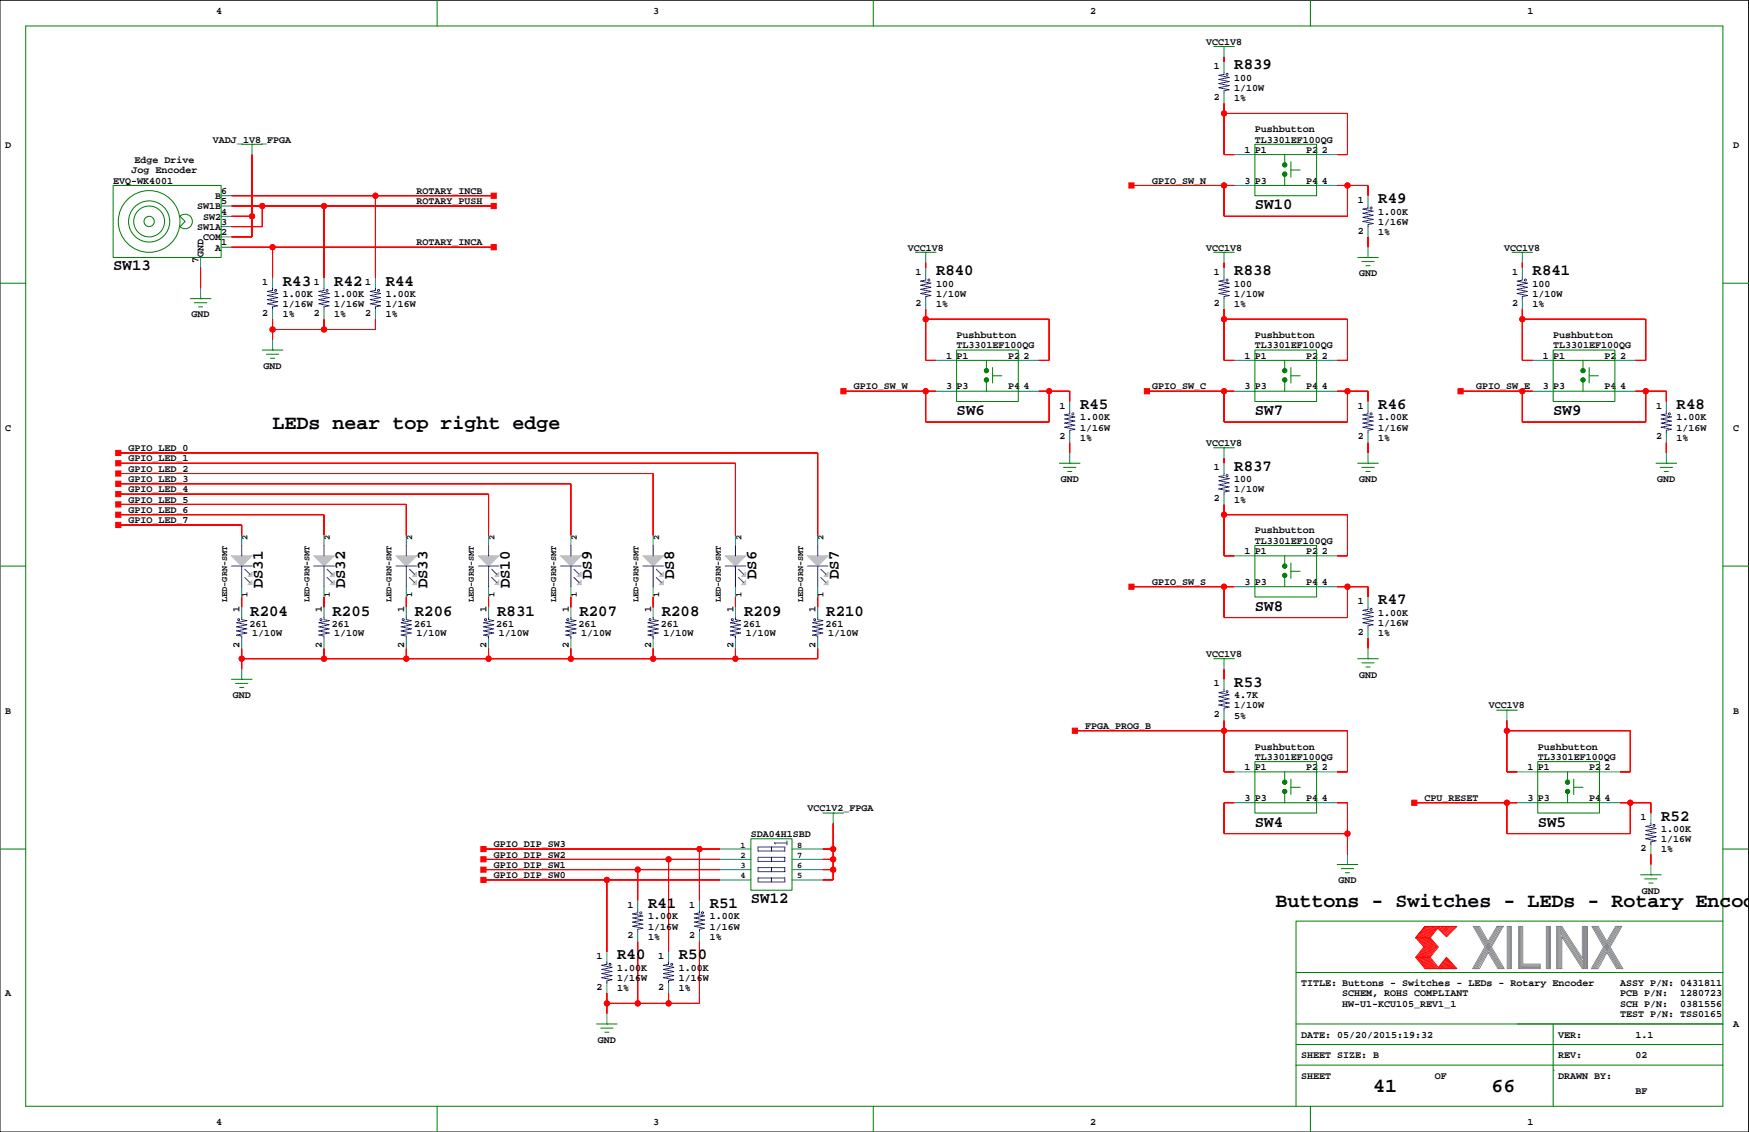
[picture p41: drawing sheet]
<svg xmlns="http://www.w3.org/2000/svg" width="432mm" height="279mm" viewBox="0 0 432 279" stroke-linecap="round" stroke-linejoin="round" font-family="sans-serif">
<defs><g id="words">
<g font-size="4.9">
<text x="67.3" y="105.8">LEDs near top right edge</text>
<text x="314.9" y="223.9">Buttons - Switches - LEDs - Rotary Encod</text>
<text x="339" y="269.6">41</text>
<text x="368.2" y="269.6">66</text>
</g>
<g font-size="3.9">
<text x="304.7" y="17.1">R839</text>
<text x="309.8" y="51.7">SW10</text>
<text x="340.3" y="50.2">R49</text>
<text x="27.9" y="66.7">SW13</text>
<text x="69.8" y="70.5">R43</text>
<text x="82.5" y="70.5">R42</text>
<text x="95.2" y="70.5">R44</text>
<text x="231.1" y="67.9">R840</text>
<text x="304.7" y="67.9">R838</text>
<text x="378.4" y="67.9">R841</text>
<text x="266.6" y="100.9">R45</text>
<text x="340.3" y="100.9">R46</text>
<text x="413.9" y="100.9">R48</text>
<text x="236.2" y="102.5">SW6</text>
<text x="309.8" y="102.5">SW7</text>
<text x="383.5" y="102.5">SW9</text>
<text x="304.7" y="116.2">R837</text>
<text x="146.2" y="142.9" transform="rotate(-90 146.2 142.9)">DS9</text>
<text x="166.5" y="142.9" transform="rotate(-90 166.5 142.9)">DS8</text>
<text x="186.8" y="142.9" transform="rotate(-90 186.8 142.9)">DS6</text>
<text x="207.1" y="142.9" transform="rotate(-90 207.1 142.9)">DS7</text>
<text x="64.9" y="145.2" transform="rotate(-90 64.9 145.2)">DS31</text>
<text x="85.2" y="145.2" transform="rotate(-90 85.2 145.2)">DS32</text>
<text x="105.5" y="145.2" transform="rotate(-90 105.5 145.2)">DS33</text>
<text x="125.8" y="145.2" transform="rotate(-90 125.8 145.2)">DS10</text>
<text x="340.3" y="149.2">R47</text>
<text x="61.8" y="152">R204</text>
<text x="82.1" y="152">R205</text>
<text x="102.4" y="152">R206</text>
<text x="122.7" y="152">R831</text>
<text x="143.1" y="152">R207</text>
<text x="163.4" y="152">R208</text>
<text x="183.7" y="152">R209</text>
<text x="204" y="152">R210</text>
<text x="309.8" y="150.7">SW8</text>
<text x="304.7" y="169.5">R53</text>
<text x="410.1" y="202.5">R52</text>
<text x="309.8" y="204.1">SW4</text>
<text x="379.6" y="204.1">SW5</text>
<text x="160" y="224.1">R41</text>
<text x="175.2" y="224.1">R51</text>
<text x="185.4" y="222.8">SW12</text>
<text x="152.4" y="236.8">R40</text>
<text x="167.6" y="236.8">R50</text>
</g>
<g font-size="2.5">
<text x="53.3" y="3.4">4</text>
<text x="161.3" y="3.4">3</text>
<text x="269.2" y="3.4">2</text>
<text x="377.1" y="3.4">1</text>
<text x="297.7" y="11.1">VCC1V8</text>
<text x="299.7" y="17">1</text>
<text x="304.7" y="19.9">100</text>
<text x="304.7" y="22.5">1/10W</text>
<text x="299.7" y="24.6">2</text>
<text x="304.7" y="25">1%</text>
<text x="52.6" y="35.2">VADJ_1V8_FPGA</text>
<text x="309.8" y="32.6">Pushbutton</text>
<text x="309.8" y="35.2">TL3301EF100QG</text>
<text x="1.3" y="36.4">D</text>
<text x="33.2" y="40.3">Edge Drive</text>
<text x="307.3" y="37.7">1</text>
<text x="309.8" y="37.7">P1</text>
<text x="322.5" y="37.7">P2</text>
<text x="326.3" y="37.7">2</text>
<text x="427.9" y="36.4">D</text>
<text x="27.9" y="45.3">EVQ-WK4001</text>
<text x="32.5" y="42.8">Jog Encoder</text>
<text x="54.6" y="47.9">6</text>
<text x="102.8" y="47.9">ROTARY_INCB</text>
<text x="284.4" y="45.3">GPIO_SW_N</text>
<text x="307.3" y="45.3">3</text>
<text x="309.8" y="45.3">P3</text>
<text x="322.5" y="45.3">P4</text>
<text x="326.3" y="45.3">4</text>
<text x="48.7" y="51.7">SW1B</text>
<text x="53.1" y="49.1">B</text>
<text x="54.6" y="50.4">5</text>
<text x="54.6" y="53">4</text>
<text x="102.8" y="50.4">ROTARY_PUSH</text>
<text x="335.2" y="50">1</text>
<text x="340.3" y="53">1.00K</text>
<text x="48.7" y="56.8">SW1A</text>
<text x="50.2" y="54.2">SW2</text>
<text x="50.2" y="59.3">COM</text>
<text x="54.6" y="55.5">3</text>
<text x="54.6" y="58">2</text>
<text x="335.2" y="57.7">2</text>
<text x="340.3" y="58">1%</text>
<text x="340.3" y="55.5">1/16W</text>
<text x="49" y="65" transform="rotate(-90 49 65)">7</text>
<text x="50.3" y="63.5" transform="rotate(-90 50.3 63.5)">GND</text>
<text x="53.1" y="61.8">A</text>
<text x="54.6" y="60.6">1</text>
<text x="102.8" y="60.6">ROTARY_INCA</text>
<text x="224.1" y="61.8">VCC1V8</text>
<text x="297.7" y="61.8">VCC1V8</text>
<text x="371.4" y="61.8">VCC1V8</text>
<text x="64.8" y="70.4">1</text>
<text x="77.5" y="70.4">1</text>
<text x="90.1" y="70.4">1</text>
<text x="226" y="67.8">1</text>
<text x="231.1" y="70.7">100</text>
<text x="299.7" y="67.8">1</text>
<text x="304.7" y="70.7">100</text>
<text x="335.5" y="68.2">GND</text>
<text x="373.3" y="67.8">1</text>
<text x="378.4" y="70.7">100</text>
<text x="64.8" y="78">2</text>
<text x="69.8" y="75.8">1/16W</text>
<text x="69.8" y="73.3">1.00K</text>
<text x="77.5" y="78">2</text>
<text x="82.5" y="75.8">1/16W</text>
<text x="82.5" y="73.3">1.00K</text>
<text x="90.1" y="78">2</text>
<text x="95.2" y="75.8">1/16W</text>
<text x="95.2" y="73.3">1.00K</text>
<text x="226" y="75.4">2</text>
<text x="231.1" y="73.3">1/10W</text>
<text x="231.1" y="75.8">1%</text>
<text x="299.7" y="75.4">2</text>
<text x="304.7" y="73.3">1/10W</text>
<text x="304.7" y="75.8">1%</text>
<text x="373.3" y="75.4">2</text>
<text x="378.4" y="73.3">1/10W</text>
<text x="378.4" y="75.8">1%</text>
<text x="47.3" y="78.3">GND</text>
<text x="69.8" y="78.3">1%</text>
<text x="82.5" y="78.3">1%</text>
<text x="95.2" y="78.3">1%</text>
<text x="236.2" y="83.4">Pushbutton</text>
<text x="309.8" y="83.4">Pushbutton</text>
<text x="383.5" y="83.4">Pushbutton</text>
<text x="233.6" y="88.5">1 P1</text>
<text x="236.2" y="86">TL3301EF100QG</text>
<text x="248.9" y="88.5">P2</text>
<text x="252.7" y="88.5">2</text>
<text x="307.3" y="88.5">1</text>
<text x="309.8" y="88.5">P1</text>
<text x="309.8" y="86">TL3301EF100QG</text>
<text x="322.5" y="88.5">P2</text>
<text x="326.3" y="88.5">2</text>
<text x="380.9" y="88.5">1</text>
<text x="383.5" y="88.5">P1</text>
<text x="383.5" y="86">TL3301EF100QG</text>
<text x="396.1" y="88.5">P2</text>
<text x="400" y="88.5">2</text>
<text x="65.1" y="91">GND</text>
<text x="210.8" y="96.1">GPIO_SW_W</text>
<text x="233.6" y="96.1">3 P3</text>
<text x="248.9" y="96.1">P4</text>
<text x="252.7" y="96.1">4</text>
<text x="261.6" y="100.8">1</text>
<text x="284.4" y="96.1">GPIO_SW_C</text>
<text x="307.3" y="96.1">3</text>
<text x="309.8" y="96.1">P3</text>
<text x="322.5" y="96.1">P4</text>
<text x="326.3" y="96.1">4</text>
<text x="335.2" y="100.8">1</text>
<text x="364.4" y="96.1">GPIO_SW_E</text>
<text x="380.9" y="96.1">3</text>
<text x="383.5" y="96.1">P3</text>
<text x="396.1" y="96.1">P4</text>
<text x="400" y="96.1">4</text>
<text x="408.8" y="100.8">1</text>
<text x="1.3" y="106.3">C</text>
<text x="266.6" y="103.7">1.00K</text>
<text x="266.6" y="106.3">1/16W</text>
<text x="340.3" y="103.7">1.00K</text>
<text x="340.3" y="106.3">1/16W</text>
<text x="413.9" y="103.7">1.00K</text>
<text x="413.9" y="106.3">1/16W</text>
<text x="427.9" y="106.3">C</text>
<text x="31.7" y="113.9">GPIO_LED_1</text>
<text x="31.7" y="111.4">GPIO_LED_0</text>
<text x="261.6" y="108.4">2</text>
<text x="266.6" y="108.8">1%</text>
<text x="297.7" y="110.1">VCC1V8</text>
<text x="335.2" y="108.4">2</text>
<text x="340.3" y="108.8">1%</text>
<text x="408.8" y="108.4">2</text>
<text x="413.9" y="108.8">1%</text>
<text x="31.7" y="119">GPIO_LED_3</text>
<text x="31.7" y="116.4">GPIO_LED_2</text>
<text x="261.9" y="119">GND</text>
<text x="299.7" y="116.1">1</text>
<text x="304.7" y="119">100</text>
<text x="335.5" y="119">GND</text>
<text x="409.2" y="119">GND</text>
<text x="31.7" y="124.1">GPIO_LED_5</text>
<text x="31.7" y="121.5">GPIO_LED_4</text>
<text x="299.7" y="123.7">2</text>
<text x="304.7" y="121.5">1/10W</text>
<text x="304.7" y="124.1">1%</text>
<text x="31.7" y="129.1">GPIO_LED_7</text>
<text x="31.7" y="126.6">GPIO_LED_6</text>
<text x="309.8" y="131.7">Pushbutton</text>
<text x="307.3" y="136.8">1</text>
<text x="309.8" y="136.8">P1</text>
<text x="309.8" y="134.2">TL3301EF100QG</text>
<text x="322.5" y="136.8">P2</text>
<text x="326.3" y="136.8">2</text>
<text x="284.4" y="144.4">GPIO_SW_S</text>
<text x="307.3" y="144.4">3</text>
<text x="309.8" y="144.4">P3</text>
<text x="322.5" y="144.4">P4</text>
<text x="326.3" y="144.4">4</text>
<text x="335.2" y="149.1">1</text>
<text x="59.2" y="151.2" transform="rotate(-90 59.2 151.2)">1</text>
<text x="61.6" y="154.8">261</text>
<text x="79.5" y="151.2" transform="rotate(-90 79.5 151.2)">1</text>
<text x="81.9" y="154.8">261</text>
<text x="99.8" y="151.2" transform="rotate(-90 99.8 151.2)">1</text>
<text x="102.2" y="154.8">261</text>
<text x="120.1" y="151.2" transform="rotate(-90 120.1 151.2)">1</text>
<text x="122.5" y="154.8">261</text>
<text x="140.4" y="151.2" transform="rotate(-90 140.4 151.2)">1</text>
<text x="142.8" y="154.8">261</text>
<text x="160.7" y="151.2" transform="rotate(-90 160.7 151.2)">1</text>
<text x="163.2" y="154.8">261</text>
<text x="181.1" y="151.2" transform="rotate(-90 181.1 151.2)">1</text>
<text x="183.5" y="154.8">261</text>
<text x="201.4" y="151.2" transform="rotate(-90 201.4 151.2)">1</text>
<text x="203.8" y="154.8">261</text>
<text x="340.3" y="152">1.00K</text>
<text x="340.3" y="154.5">1/16W</text>
<text x="59.2" y="160" transform="rotate(-90 59.2 160)">2</text>
<text x="62.2" y="156.9">1/10W</text>
<text x="79.5" y="160" transform="rotate(-90 79.5 160)">2</text>
<text x="82.5" y="156.9">1/10W</text>
<text x="99.8" y="160" transform="rotate(-90 99.8 160)">2</text>
<text x="102.8" y="156.9">1/10W</text>
<text x="120.1" y="160" transform="rotate(-90 120.1 160)">2</text>
<text x="123.2" y="156.9">1/10W</text>
<text x="140.4" y="160" transform="rotate(-90 140.4 160)">2</text>
<text x="143.5" y="156.9">1/10W</text>
<text x="160.7" y="160" transform="rotate(-90 160.7 160)">2</text>
<text x="163.8" y="156.9">1/10W</text>
<text x="181.1" y="160" transform="rotate(-90 181.1 160)">2</text>
<text x="184.1" y="156.9">1/10W</text>
<text x="201.4" y="160" transform="rotate(-90 201.4 160)">2</text>
<text x="204.4" y="156.9">1/10W</text>
<text x="335.2" y="156.7">2</text>
<text x="340.3" y="157.1">1%</text>
<text x="297.7" y="162.1">VCC1V8</text>
<text x="335.5" y="167.2">GND</text>
<text x="57.5" y="172.3">GND</text>
<text x="299.7" y="169.4">1</text>
<text x="304.7" y="172.3">4.7K</text>
<text x="1.3" y="176.1">B</text>
<text x="267.9" y="179.9">FPGA_PROG_B</text>
<text x="299.7" y="177">2</text>
<text x="304.7" y="177.4">5%</text>
<text x="304.7" y="174.8">1/10W</text>
<text x="367.6" y="174.8">VCC1V8</text>
<text x="427.9" y="176.1">B</text>
<text x="309.8" y="185">Pushbutton</text>
<text x="379.6" y="185">Pushbutton</text>
<text x="307.3" y="190.1">1</text>
<text x="309.8" y="190.1">P1</text>
<text x="309.8" y="187.5">TL3301EF100QG</text>
<text x="322.5" y="190.1">P2</text>
<text x="326.3" y="190.1">2</text>
<text x="377.1" y="190.1">1 P1</text>
<text x="379.6" y="187.5">TL3301EF100QG</text>
<text x="392.3" y="190.1">P2</text>
<text x="396.1" y="190.1">2</text>
<text x="307.3" y="197.7">3</text>
<text x="309.8" y="197.7">P3</text>
<text x="322.5" y="197.7">P4</text>
<text x="326.3" y="197.7">4</text>
<text x="351.7" y="197.7">CPU_RESET</text>
<text x="377.1" y="197.7">3 P3</text>
<text x="392.3" y="197.7">P4</text>
<text x="396.1" y="197.7">4</text>
<text x="199.3" y="200.2">VCC1V2_FPGA</text>
<text x="405" y="202.4">1</text>
<text x="121.9" y="209.1">GPIO_DIP_SW3</text>
<text x="185.4" y="206.6">SDA04H1SBD</text>
<text x="410.1" y="207.9">1/16W</text>
<text x="410.1" y="205.3">1.00K</text>
<text x="121.9" y="211.7">GPIO_DIP_SW2</text>
<text x="121.9" y="214.2">GPIO_DIP_SW1</text>
<text x="405" y="210">2</text>
<text x="410.1" y="210.4">1%</text>
<text x="121.9" y="216.7">GPIO_DIP_SW0</text>
<text x="330.4" y="218">GND</text>
<text x="405.4" y="220.6">GND</text>
<text x="154.9" y="224">1</text>
<text x="160" y="226.9">1.00K</text>
<text x="170.1" y="224">1</text>
<text x="175.2" y="226.9">1.00K</text>
<text x="154.9" y="231.6">2</text>
<text x="160" y="229.4">1/16W</text>
<text x="160" y="232">1%</text>
<text x="170.1" y="231.6">2</text>
<text x="175.2" y="229.4">1/16W</text>
<text x="175.2" y="232">1%</text>
<text x="147.3" y="236.7">1</text>
<text x="152.4" y="239.6">1.00K</text>
<text x="162.5" y="236.7">1</text>
<text x="167.6" y="239.6">1.00K</text>
<text x="1.3" y="245.9">A</text>
<text x="147.3" y="244.3">2</text>
<text x="152.4" y="242.1">1/16W</text>
<text x="152.4" y="244.7">1%</text>
<text x="162.5" y="244.3">2</text>
<text x="167.6" y="242.1">1/16W</text>
<text x="167.6" y="244.7">1%</text>
<text x="321.2" y="243.4">TITLE: Buttons - Switches - LEDs - Rotary Encoder</text>
<text x="331.4" y="245.9">SCHEM, ROHS COMPLIANT</text>
<text x="400" y="245.9">PCB P/N:</text>
<text x="400" y="243.4">ASSY P/N: 0431811</text>
<text x="414.8" y="245.9">1280723</text>
<text x="331.4" y="248.5">HW-U1-KCU105_REV1_1</text>
<text x="400" y="251">TEST P/N: TSS0165</text>
<text x="400" y="248.5">SCH P/N:</text>
<text x="414.8" y="248.5">0381556</text>
<text x="147.6" y="257.4">GND</text>
<text x="321.2" y="256.1">DATE: 05/20/2015:19:32</text>
<text x="384.7" y="256.1">VER:</text>
<text x="403.8" y="256.1">1.1</text>
<text x="427.9" y="253.6">A</text>
<text x="321.2" y="261.2">SHEET SIZE: B</text>
<text x="384.7" y="261.2">REV:</text>
<text x="403.8" y="261.2">02</text>
<text x="321.2" y="266.3">SHEET</text>
<text x="354.2" y="266.3">OF</text>
<text x="384.7" y="266.3">DRAWN BY:</text>
<text x="403.8" y="270.1">BF</text>
<text x="53.3" y="277.7">4</text>
<text x="161.3" y="277.7">3</text>
<text x="269.2" y="277.7">2</text>
<text x="377.1" y="277.7">1</text>
</g>
<g font-size="2.1">
<text x="61.1" y="133.4" transform="rotate(-90 61.1 133.4)">2</text>
<text x="81.5" y="133.4" transform="rotate(-90 81.5 133.4)">2</text>
<text x="101.8" y="133.4" transform="rotate(-90 101.8 133.4)">2</text>
<text x="122.1" y="133.4" transform="rotate(-90 122.1 133.4)">2</text>
<text x="142.4" y="133.4" transform="rotate(-90 142.4 133.4)">2</text>
<text x="162.7" y="133.4" transform="rotate(-90 162.7 133.4)">2</text>
<text x="183" y="133.4" transform="rotate(-90 183 133.4)">2</text>
<text x="203.3" y="133.4" transform="rotate(-90 203.3 133.4)">2</text>
<text x="56.1" y="148.6" transform="rotate(-90 56.1 148.6)">LED-GRN-SMT</text>
<text x="61.1" y="147.4" transform="rotate(-90 61.1 147.4)">1</text>
<text x="76.4" y="148.6" transform="rotate(-90 76.4 148.6)">LED-GRN-SMT</text>
<text x="81.5" y="147.4" transform="rotate(-90 81.5 147.4)">1</text>
<text x="96.7" y="148.6" transform="rotate(-90 96.7 148.6)">LED-GRN-SMT</text>
<text x="101.8" y="147.4" transform="rotate(-90 101.8 147.4)">1</text>
<text x="117" y="148.6" transform="rotate(-90 117 148.6)">LED-GRN-SMT</text>
<text x="122.1" y="147.4" transform="rotate(-90 122.1 147.4)">1</text>
<text x="137.3" y="148.6" transform="rotate(-90 137.3 148.6)">LED-GRN-SMT</text>
<text x="142.4" y="147.4" transform="rotate(-90 142.4 147.4)">1</text>
<text x="157.6" y="148.6" transform="rotate(-90 157.6 148.6)">LED-GRN-SMT</text>
<text x="162.7" y="147.4" transform="rotate(-90 162.7 147.4)">1</text>
<text x="178" y="148.6" transform="rotate(-90 178 148.6)">LED-GRN-SMT</text>
<text x="183" y="147.4" transform="rotate(-90 183 147.4)">1</text>
<text x="198.3" y="148.6" transform="rotate(-90 198.3 148.6)">LED-GRN-SMT</text>
<text x="203.3" y="147.4" transform="rotate(-90 203.3 147.4)">1</text>
<text x="182.8" y="209.2">1</text>
<text x="196.8" y="209.2">8</text>
<text x="182.8" y="214.3">3</text>
<text x="182.8" y="211.7">2</text>
<text x="196.8" y="211.7">7</text>
<text x="196.8" y="214.3">6</text>
<text x="182.8" y="216.8">4</text>
<text x="196.8" y="216.8">5</text>
</g>
</g></defs>
<path d="M0 .1h431.7v279.3h-431.7z" fill="none" stroke="#000" stroke-width=".25"/>
<g fill="none" stroke="#008000" stroke-width=".25">
<path d="M6.3 6.4h419.1v266.7h-419.1zM107.9 .1v6.3M215.6 .1v6.3M299.7 11.5h5M302.2 11.5h.1M323.5 .1v6.3M59.7 35.6h5.1M62.2 35.6h.1M309.8 35.6h15.2v12.7h-15.2zM309.8 38.2h15.2M317.2 38.2v2M318.7 39.9v3.8"/>
<path d="M27.9 45.8h26.7v17.7h-26.7zM44.4 53.4a1.8 1.8 0 0 1 2.6 0 1.8 1.8 0 0 1 0 2.5 1.8 1.8 0 0 1-2.6 0l1.3-1.2zM309.8 45.8h15.2M317.2 43.5v2.3M318.7 42h2.3M0 69.9h6.3M47 73.7h5.1M48 74.7h3M49 75.7h1M49.5 73.7h.1M226 62.3h5.1M228.5 62.3h.1"/>
<path d="M299.7 62.3h5M302.2 62.3h.1M335.2 63.5h5.1M336.2 64.6h3.1M337.2 65.6h1.1M337.7 63.5h.1M373.3 62.3h5.1M375.8 62.3h.1M425.4 69.9h6.3M64.8 86.4h5M65.8 87.4h3M66.8 88.4h1"/>
<path d="M67.3 86.4h.1M236.2 86.4h15.2v12.7h-15.2zM236.2 88.9h15.2M236.2 96.6h15.2M243.5 88.9v2.1M243.5 94.3v2.3M245.1 90.7v3.8M245.1 92.8h2.2M309.8 86.4h15.2v12.7h-15.2zM309.8 88.9h15.2M309.8 96.6h15.2M317.2 88.9v2.1"/>
<path d="M317.2 94.3v2.3M318.7 90.7v3.8M318.7 92.8h2.3M383.5 86.4h15.2v12.7h-15.2zM383.5 88.9h15.2M383.5 96.6h15.2M390.8 88.9v2.1M390.8 94.3v2.3M392.3 92.8h2.3M392.3 90.7v3.8M261.6 114.3h5M262.6 115.4h3"/>
<path d="M263.6 116.4h1M264.1 114.3h.1M299.7 110.5h5M302.2 110.5h.1M335.2 114.3h5.1M336.2 115.4h3.1M337.2 116.4h1.1M337.7 114.3h.1M408.8 114.3h5.1M409.9 115.4h3M410.9 116.4h1M411.4 114.3h.1"/>
<path d="M0 139.7h6.3M309.8 134.7h15.2v12.6h-15.2zM309.8 137.2h15.2M317.2 137.2v2M318.7 139v3.8M425.4 139.7h6.3M309.8 144.8h15.2M317.2 142.5v2.3M318.7 141h2.3M57.1 167.7h5.1M58.2 168.7h3M59.2 169.7h1"/>
<path d="M59.7 167.7h.1M299.7 162.6h5M302.2 162.6h.1M335.2 162.6h5.1M336.2 163.6h3.1M337.2 164.6h1.1M337.7 162.6h.1M369.5 175.3h5.1M372 175.3h.1M309.8 188h15.2v12.7h-15.2zM309.8 190.5h15.2M309.8 198.1h15.2"/>
<path d="M317.2 190.5v2.1M317.2 195.9v2.2M318.7 192.3v3.8M318.7 194.3h2.3M379.6 188h15.3v12.7h-15.3zM379.6 190.5h15.3M379.6 198.1h15.3M387 190.5v2.1M387 195.9v2.2M388.5 194.3h2.3M388.5 192.3v3.8M0 209.6h6.3"/>
<path d="M185.4 207h10.1v12.7h-10.1zM203.2 200.7h5M205.7 200.7h.1M330.1 213.4h5.1M331.1 214.4h3.1M332.2 215.4h1M332.7 213.4h.1M405 215.9h5.1M406.1 216.9h3M407.1 217.9h1M407.6 215.9h.1M425.4 209.6h6.3"/>
<path d="M425.4 227.3h-105.4v35.6M147.3 252.7h5.1M148.3 253.8h3M149.3 254.8h1M149.8 252.7h.1M320 257.8h105.4M320 252.7h105.4M320 240h105.4M383.5 252.7v20.4M107.9 273.1v6.3M215.6 273.1v6.3M320 262.9v10.2"/>
<path d="M320 262.9h105.4M323.5 273.1v6.3M383.5 264.2h.1"/>
<circle cx="36.8" cy="54.7" r="7.6"/>
<circle cx="36.8" cy="54.7" r="5.1"/>
<circle cx="36.8" cy="54.7" r="1.27"/>
<circle cx="36.8" cy="54.7" r="3.8"/>
<circle cx="317.2" cy="40.7" r=".51"/>
<circle cx="317.2" cy="43" r=".51"/>
<circle cx="243.5" cy="93.8" r=".51"/>
<circle cx="243.5" cy="91.5" r=".51"/>
<circle cx="317.2" cy="93.8" r=".51"/>
<circle cx="317.2" cy="91.5" r=".51"/>
<circle cx="390.8" cy="93.8" r=".51"/>
<circle cx="390.8" cy="91.5" r=".51"/>
<circle cx="317.2" cy="139.7" r=".51"/>
<circle cx="317.2" cy="142" r=".51"/>
<circle cx="317.2" cy="193.1" r=".51"/>
<circle cx="317.2" cy="195.3" r=".51"/>
<circle cx="387" cy="193.1" r=".51"/>
<circle cx="387" cy="195.3" r=".51"/>
</g>
<g fill="none" stroke="#f00" stroke-width=".25">
<path d="M302.2 14v1.3M62.2 38.2v20.3h-5.1M302.2 25.5v12.7h2.5M302.2 28h30.5v10.2h-2.6M57.1 53.4h5.1M57.1 48.3h64.8M57.1 50.9h64.8M64.8 50.9v5h-7.7M80 50.9v17.7M92.7 48.3v20.3M279.3 45.8h25.4M302.2 45.8v7.6h30.5v-7.6"/>
<path d="M330.1 45.8h7.6v2.5M337.7 58.5v2.5M49.5 66.1v5.1M57.1 61h64.8M67.3 61v7.6M67.3 78.8v5.1M80 78.8v2.5M92.7 78.8v2.5h-25.4M228.5 76.2v12.7h2.6M228.5 78.8h30.5v10.1h-2.5M228.5 64.8v1.3M302.2 64.8v1.3"/>
<path d="M302.2 76.2v12.7h2.5M302.2 78.8h30.5v10.1h-2.6M375.8 76.2v12.7h2.6M375.8 78.8h30.5v10.1h-2.5M375.8 64.8v1.3M208.2 96.6h22.9M228.5 96.6v7.6h30.5v-7.6M256.5 96.6h7.6v2.5M283.1 96.6h21.6M302.2 96.6v7.6h30.5v-7.6M330.1 96.6h7.6v2.5M360.6 96.6h17.8"/>
<path d="M375.8 96.6v7.6h30.5v-7.6M403.8 96.6h7.6v2.5M29.2 111.8h172.7v20.3M29.2 114.3h152.4v17.8M29.2 116.9h132.1v15.2M29.2 119.4h111.7v12.7M264.1 109.3v2.5M302.2 113.1v1.2M337.7 109.3v2.5M411.4 109.3v2.5M29.2 127h50.8v5.1M29.2 129.6h30.5v2.5"/>
<path d="M29.2 124.5h71.1v7.6M29.2 122h91.4v10.1M302.2 124.5v12.7h2.5M302.2 127h30.5v10.2h-2.6M59.7 147.3v2.6M80 147.3v2.6M100.3 147.3v2.6M120.6 147.3v2.6M140.9 147.3v2.6M161.3 147.3v2.6M181.6 147.3v2.6M201.9 147.3v2.6"/>
<path d="M279.3 144.8h25.4M302.2 144.8v7.6h30.5v-7.6M330.1 144.8h7.6v2.5M337.7 157.5v2.5M59.7 160v5.1M80 160v2.6M100.3 160v2.6M120.6 160v2.6M140.9 160v2.6M161.3 160v2.6M181.6 160v2.6M201.9 160v2.6h-142.2"/>
<path d="M302.2 165.1v2.6M302.2 177.8v12.7h2.5M372 177.8v12.7h2.6M265.4 180.4h67.3v10.1h-2.6M304.7 198.1h-2.5v7.7h30.5M330.1 198.1h2.6v12.7M349.2 198.1h25.4M372 198.1v7.7h30.5v-7.7M372 180.4h30.5v10.1h-2.5M400 198.1h7.6v2.6M119.4 209.6h58.4M119.4 212.1h58.4"/>
<path d="M119.4 217.2h58.4M119.4 214.6h58.4M149.8 217.2v17.8M157.4 214.6v7.7M165.1 212.1v22.9M172.7 209.6v12.7M203.2 209.6h2.5M203.2 212.1h2.5M203.2 214.6h2.5M205.7 203.2v14h-2.5M407.6 210.8v2.6M157.4 232.4v15.3"/>
<path d="M172.7 232.4v15.3h-22.9M349.5 236.3h3.6M349.9 231.5l1.9 2.2-2 2.6 2.2 2.8M350.1 236.3l2.2 2.8M350.2 231.5l1.9 2.3-2 2.5M350.4 236.3l2.2 2.8M350.5 231.5l1.9 2.3-2 2.5M350.6 236.3l2.3 2.7M350.8 231.5l1.9 2.3-2 2.5M351 236.3l2.2 2.8M351.1 231.5l1.9 2.3-2 2.5M351.3 236.3l2.2 2.8"/>
<path d="M351.4 231.5l1.9 2.3-2 2.5M351.6 236.3l2.2 2.8M351.7 231.5l1.9 2.2M351.8 228.7l-2.3 2.8 2.3-2.8h7.9l-2.6 2.5-2.1-2.1-1.9 2.4 2 2.2-2 2.6 2 2.5 2-2.5 2.6 2.8h-7.9l-2.3-2.8M351.9 236.3l2.2 2.8M352 231.5l1.9 2.2M352.1 228.7l-2.2 2.7M352.2 236.3l2.2 2.8M352.3 231.5l1.9 2.3-2 2.5M352.4 228.7l-2.2 2.7M352.5 236.3l2.2 2.8M352.6 231.5l1.9 2.2"/>
<path d="M352.7 228.7l-2.2 2.7M352.8 236.3l2.2 2.8M352.8 231.5l2 2.2M353 228.7l-2.2 2.7M353.1 231.5h-3.6l2.1 2.2-2.1 2.6M353.2 228.7l-2.1 2.7M353.6 233.8l-2 2.5M353.6 228.7l-2.2 2.7M353.8 228.7l-2.1 2.7M353.9 233.8l-1.9 2.4M354.1 228.7l-2.1 2.7M354.4 228.7l-2.1 2.7"/>
<path d="M354.5 233.8l-2 2.5M354.7 228.7l-2.1 2.7M354.8 233.8l-2 2.5M355 228.7l-2.1 2.7M355.2 238.8l.2 .3M355.3 238.6l.4 .5M355.4 228.7l-.4 .4M355.4 238.4l.6 .7M355.6 238.3l.7 .8M355.7 238.1l.9 1M355.7 228.7l-.5 .5M355.9 237.9l1 1.2"/>
<path d="M356 237.8l1.2 1.3M356.1 228.7l-.8 .7M356.1 237.6l1.4 1.4M356.3 237.4l1.5 1.7M356.4 237.2l1.6 1.9M356.5 228.7l-1 .9M356.5 237.1l1.8 2M356.7 236.9l1.9 2.2M356.8 236.7l2.1 2.4M356.8 228.7l-1.1 1.1M356.9 236.6l2.3 2.5M357.1 236.5l2.3 2.6"/>
<path d="M357.2 228.7l-1.3 1.2M357.5 228.7l-1.4 1.4M357.8 228.7l-1.6 1.6M358.2 228.7l-1.8 1.7M358.5 228.7l-1.9 1.9M359 228.7l-2.2 2.1M359.3 228.7l-2.3 2.3M149.8 245.1v5.1M165.1 245.1v2.6"/>
<circle cx="302.2" cy="28" r=".63"/>
<circle cx="62.2" cy="53.4" r=".63"/>
<circle cx="64.8" cy="50.9" r=".63"/>
<circle cx="80" cy="50.9" r=".63"/>
<circle cx="92.7" cy="48.3" r=".63"/>
<circle cx="302.2" cy="45.8" r=".63"/>
<circle cx="332.7" cy="45.8" r=".63"/>
<circle cx="67.3" cy="61" r=".63"/>
<circle cx="228.5" cy="78.8" r=".63"/>
<circle cx="302.2" cy="78.8" r=".63"/>
<circle cx="375.8" cy="78.8" r=".63"/>
<circle cx="67.3" cy="81.3" r=".63"/>
<circle cx="80" cy="81.3" r=".63"/>
<circle cx="228.5" cy="96.6" r=".63"/>
<circle cx="259" cy="96.6" r=".63"/>
<circle cx="302.2" cy="96.6" r=".63"/>
<circle cx="332.7" cy="96.6" r=".63"/>
<circle cx="375.8" cy="96.6" r=".63"/>
<circle cx="406.3" cy="96.6" r=".63"/>
<circle cx="302.2" cy="127" r=".63"/>
<circle cx="302.2" cy="144.8" r=".63"/>
<circle cx="332.7" cy="144.8" r=".63"/>
<circle cx="59.7" cy="162.6" r=".63"/>
<circle cx="80" cy="162.6" r=".63"/>
<circle cx="100.3" cy="162.6" r=".63"/>
<circle cx="120.6" cy="162.6" r=".63"/>
<circle cx="140.9" cy="162.6" r=".63"/>
<circle cx="161.3" cy="162.6" r=".63"/>
<circle cx="181.6" cy="162.6" r=".63"/>
<circle cx="302.2" cy="180.4" r=".63"/>
<circle cx="372" cy="180.4" r=".63"/>
<circle cx="372" cy="198.1" r=".63"/>
<circle cx="402.5" cy="198.1" r=".63"/>
<circle cx="149.8" cy="217.2" r=".63"/>
<circle cx="157.4" cy="214.6" r=".63"/>
<circle cx="165.1" cy="212.1" r=".63"/>
<circle cx="172.7" cy="209.6" r=".63"/>
<circle cx="205.7" cy="209.6" r=".63"/>
<circle cx="205.7" cy="214.6" r=".63"/>
<circle cx="205.7" cy="212.1" r=".63"/>
<circle cx="332.7" cy="205.8" r=".63"/>
<circle cx="149.8" cy="247.7" r=".63"/>
<circle cx="157.4" cy="247.7" r=".63"/>
<circle cx="165.1" cy="247.7" r=".63"/>
</g>
<g fill="none" stroke="#848684" stroke-width=".25">
<path d="M364 228.7l6.1 10.4M364.3 228.7l6.1 10.4M364.6 228.7l6.1 10.4M364.9 228.7l6.1 10.4M367.4 232.3l-2.1-3.6h-1.6l2.9 5-3 5.4h1.7l2.1-4 2.4 4h1.6l-3.2-5.4M369.6 228.7l-2.2 3.6M369.8 228.7l-5.9 10.4M370.2 228.7l-6 10.4M370.5 228.7l-6 10.4M370.8 228.7l-6 10.4M371.1 228.7h-1.5h1.5l-2.9 5M372.1 228.7h1v10.4h-1z"/>
<path d="M372.4 228.7v10.4M372.6 228.7v10.4M372.9 228.7v10.4M374.9 228.7h1v9.3h4.3v1.1h-5.3zM375.1 228.7v10.4M375.4 228.7v10.4M375.7 228.7v10.4M375.7 238.2h4.5M375.7 238.5h4.5M375.7 238.8h4.5M381.8 228.7h1v10.4h-1zM382 228.7v10.4"/>
<path d="M382.3 228.7v10.4M382.5 228.7v10.4M384.3 228.7h1.3l5.1 7.8v-7.8h1.2v10.4h-1.2l-5.1-7.9v7.9h-1.3zM384.5 228.7v10.4M384.8 228.7v10.4M385.1 228.7v10.4M385.3 228.7v10.4M385.3 230.3l5.6 8.7M385.3 229.8l5.6 8.7M385.3 229.2l5.6 8.7M385.3 228.8l5.6 8.7M390.9 228.7v10.4"/>
<path d="M391.2 228.7v10.4M391.5 228.7v10.4M391.7 228.6v10.4M393.3 228.7l6.1 10.4M393.6 228.7l6.1 10.4M393.9 228.7l6.1 10.4M394.2 228.7l6.1 10.4M396.7 232.3l-2.1-3.6h-1.6l2.9 5-3 5.4M397.5 233.7l3.2 5.4h-1.6l-2.4-4-2.2 4h-1.6M398.9 228.7l-2.2 3.6M399.1 228.7l-6 10.4M399.4 228.7l-5.9 10.4"/>
<path d="M399.7 228.7l-5.9 10.4M400.1 228.7l-6 10.4M400.4 228.7h-1.5h1.5l-2.9 5"/>
</g>
<g fill="none" stroke="#008080" stroke-width=".25">
<path d="M302.2 11.5v2.5M302.2 15.3v2.5M62.2 35.6v2.6M302.2 22.9v2.6M304.7 38.2h5.1M325 38.2h5.1M54.6 53.4h2.5M54.6 58.5h2.5M54.6 55.9h2.5M54.6 48.3h2.5M54.6 50.9h2.5M304.7 45.8h5.1"/>
<path d="M325 45.8h5.1M337.7 48.3v2.6M337.7 55.9v2.6M49.5 63.5v2.6M49.5 71.2v2.5M54.6 61h2.5M67.3 68.6v2.6M67.3 76.2v2.6M80 68.6v2.6M80 76.2v2.6M92.7 68.6v2.6M92.7 76.2v2.6"/>
<path d="M228.5 62.3v2.5M228.5 66.1v2.5M228.5 73.7v2.5M302.2 62.3v2.5M302.2 66.1v2.5M302.2 73.7v2.5M337.7 61v2.5M375.8 62.3v2.5M375.8 66.1v2.5M375.8 73.7v2.5M67.3 83.9v2.5M231.1 96.6h5.1"/>
<path d="M231.1 88.9h5.1M251.4 96.6h5.1M251.4 88.9h5.1M264.1 99.1v2.5M304.7 96.6h5.1M304.7 88.9h5.1M325 96.6h5.1M325 88.9h5.1M337.7 99.1v2.5M378.4 96.6h5.1M378.4 88.9h5.1M398.7 96.6h5.1"/>
<path d="M398.7 88.9h5.1M411.4 99.1v2.5M264.1 106.7v2.6M264.1 111.8v2.5M302.2 110.5v2.6M302.2 114.3v2.6M337.7 106.7v2.6M337.7 111.8v2.5M411.4 106.7v2.6M411.4 111.8v2.5M59.7 132.1v2.6M80 132.1v2.6"/>
<path d="M100.3 132.1v2.6M120.6 132.1v2.6M140.9 132.1v2.6M161.3 132.1v2.6M181.6 132.1v2.6M201.9 132.1v2.6M302.2 122v2.5M304.7 137.2h5.1M325 137.2h5.1M59.7 144.8v2.5M59.7 149.9v2.5M59.7 157.5v2.5"/>
<path d="M80 144.8v2.5M80 149.9v2.5M80 157.5v2.5M100.3 144.8v2.5M100.3 149.9v2.5M100.3 157.5v2.5M120.6 144.8v2.5M120.6 149.9v2.5M120.6 157.5v2.5M140.9 144.8v2.5M140.9 149.9v2.5M140.9 157.5v2.5"/>
<path d="M161.3 144.8v2.5M161.3 149.9v2.5M161.3 157.5v2.5M181.6 144.8v2.5M181.6 149.9v2.5M181.6 157.5v2.5M201.9 144.8v2.5M201.9 149.9v2.5M201.9 157.5v2.5M304.7 144.8h5.1M325 144.8h5.1M337.7 147.3v2.6"/>
<path d="M337.7 155v2.5M59.7 165.1v2.6M302.2 162.6v2.5M302.2 167.7v2.5M302.2 175.3v2.5M337.7 160v2.6M372 175.3v2.5M304.7 198.1h5.1M304.7 190.5h5.1M325 198.1h5.1M325 190.5h5.1M374.6 198.1h5"/>
<path d="M374.6 190.5h5M394.9 198.1h5.1M394.9 190.5h5.1M177.8 209.6h7.6M177.8 212.1h7.6M177.8 214.6h7.6M177.8 217.2h7.6M195.5 209.6h7.7M195.5 212.1h7.7M195.5 214.6h7.7M195.5 217.2h7.7M205.7 200.7v2.5"/>
<path d="M332.7 210.8v2.6M407.6 200.7v2.5M407.6 208.3v2.5M407.6 213.4v2.5M149.8 235v2.5M157.4 222.3v2.5M157.4 229.9v2.5M165.1 235v2.5M172.7 222.3v2.5M172.7 229.9v2.5M149.8 242.6v2.5M149.8 250.2v2.5"/>
<path d="M165.1 242.6v2.5"/>
</g>
<g fill="none" stroke="#00f" stroke-width=".25">
<path d="M302.2 17.8v.5l-1.3 .3 2.6 .5-2.6 .5 2.6 .5-2.6 .5 2.6 .5-2.6 .5 2.6 .6-1.3 .2v.5M337.7 50.9v.5l-1.2 .2 2.5 .5-2.5 .5 2.5 .5-2.5 .5 2.5 .6-2.5 .5 2.5 .5-1.3 .2v.5M67.3 71.2v.5l-1.3 .2 2.6 .5-2.6 .5 2.6 .6-2.6 .5 2.6 .5-2.6 .5 2.6 .5-1.3 .2v.5M80 71.2v.5l-1.3 .2 2.6 .5-2.6 .5 2.6 .6-2.6 .5 2.6 .5-2.6 .5 2.6 .5-1.3 .2v.5M92.7 71.2v.5l-1.3 .2 2.6 .5-2.6 .5 2.6 .6-2.6 .5 2.6 .5-2.6 .5 2.6 .5-1.3 .2v.5M228.5 68.6v.5l-1.2 .3 2.5 .5-2.5 .5 2.5 .5-2.5 .5 2.5 .5-2.5 .5 2.5 .5-1.3 .3v.5M302.2 68.6v.5l-1.3 .3 2.6 .5-2.6 .5 2.6 .5-2.6 .5 2.6 .5-2.6 .5 2.6 .5-1.3 .3v.5M375.8 68.6v.5l-1.2 .3 2.5 .5-2.5 .5 2.5 .5-2.5 .5 2.5 .5-2.5 .5 2.5 .5-1.3 .3v.5M264.1 101.6v.5l-1.3 .3 2.6 .5-2.6 .5 2.6 .5-2.6 .5 2.6 .5-2.6 .5 2.6 .6-1.3 .2v.5M302.2 116.9v.5l-1.3 .2 2.6 .5-2.6 .6 2.6 .5-2.6 .5 2.6 .5-2.6 .5 2.6 .5-1.3 .2v.6M337.7 101.6v.5l-1.2 .3 2.5 .5-2.5 .5 2.5 .5-2.5 .5 2.5 .5-2.5 .5 2.5 .6-1.3 .2v.5M411.4 101.6v.5l-1.3 .3 2.6 .5-2.6 .5 2.6 .5-2.6 .5 2.6 .5-2.6 .5 2.6 .6-1.3 .2v.5"/>
<path d="M57.1 139.7h5.1M59.7 134.7v2.5M59.7 139.7v5.1M77.5 139.7h5M80 134.7v2.5M80 139.7v5.1M97.8 139.7h5M100.3 134.7v2.5M100.3 139.7v5.1M118.1 139.7h5.1M120.6 134.7v2.5M120.6 139.7v5.1"/>
<path d="M138.4 139.7h5.1M140.9 134.7v2.5M140.9 139.7v5.1M158.7 139.7h5.1M161.3 134.7v2.5M161.3 139.7v5.1M179 139.7h5.1M181.6 134.7v2.5M181.6 139.7v5.1M199.3 139.7h5.1M201.9 134.7v2.5M201.9 139.7v5.1"/>
<path d="M59.7 152.4v.5l1.2 .3-2.5 .5 2.5 .5-2.5 .5 2.5 .5-2.5 .5 2.5 .5-2.5 .5 1.3 .3v.5M60.4 140.5l1.3 1.3M60.4 142.5l1.3 1.3M80 152.4v.5l1.3 .3-2.6 .5 2.6 .5-2.6 .5 2.6 .5-2.6 .5 2.6 .5-2.6 .5 1.3 .3v.5M80.8 140.5l1.2 1.3M80.8 142.5l1.2 1.3M100.3 152.4v.5l1.3 .3-2.6 .5 2.6 .5-2.6 .5 2.6 .5-2.6 .5 2.6 .5-2.6 .5 1.3 .3v.5M101.1 140.5l1.2 1.3M101.1 142.5l1.2 1.3M120.6 152.4v.5l1.3 .3-2.5 .5 2.5 .5-2.5 .5 2.5 .5-2.5 .5 2.5 .5-2.5 .5 1.2 .3v.5M121.4 140.5l1.3 1.3M121.4 142.5l1.3 1.3"/>
<path d="M140.9 152.4v.5l1.3 .3-2.5 .5 2.5 .5-2.5 .5 2.5 .5-2.5 .5 2.5 .5-2.5 .5 1.2 .3v.5M141.7 140.5l1.3 1.3M141.7 142.5l1.3 1.3M161.3 152.4v.5l1.2 .3-2.5 .5 2.5 .5-2.5 .5 2.5 .5-2.5 .5 2.5 .5-2.5 .5 1.3 .3v.5M162 140.5l1.3 1.3M162 142.5l1.3 1.3M181.6 152.4v.5l1.2 .3-2.5 .5 2.5 .5-2.5 .5 2.5 .5-2.5 .5 2.5 .5-2.5 .5 1.3 .3v.5M182.3 140.5l1.3 1.3M182.3 142.5l1.3 1.3M201.9 152.4v.5l1.3 .3-2.6 .5 2.6 .5-2.6 .5 2.6 .5-2.6 .5 2.6 .5-2.6 .5 1.3 .3v.5M202.6 140.5l1.3 1.3M202.6 142.5l1.3 1.3"/>
<path d="M337.7 149.9v.5l-1.2 .3 2.5 .5-2.5 .5 2.5 .5-2.5 .5 2.5 .5-2.5 .5 2.5 .5-1.3 .3v.5M302.2 170.2v.5l-1.3 .3 2.6 .5-2.6 .5 2.6 .5-2.6 .5 2.6 .5-2.6 .5 2.6 .5-1.3 .3v.5M187.2 216.7h6.6v1h-6.6zM187.2 209.1h6.6v1h-6.6zM187.2 211.6h6.6v1h-6.6zM187.2 214.1h6.6v1.1h-6.6zM190.5 209.1v1M190.5 211.6v1M190.5 214.1v1.1M190.5 216.7v1M194.3 208h-3.1l.3 .3M194.3 207.5v1.1"/>
<path d="M407.6 203.2v.5l-1.3 .3 2.5 .5-2.5 .5 2.5 .5-2.5 .5 2.5 .5-2.5 .5 2.5 .5-1.2 .3v.5M149.8 237.5v.5l-1.2 .3 2.5 .5-2.5 .5 2.5 .5-2.5 .5 2.5 .5-2.5 .5 2.5 .5-1.3 .3v.5M157.4 224.8v.5l-1.2 .3 2.5 .5-2.5 .5 2.5 .5-2.5 .5 2.5 .5-2.5 .5 2.5 .5-1.3 .3v.5M165.1 237.5v.5l-1.3 .3 2.5 .5-2.5 .5 2.5 .5-2.5 .5 2.5 .5-2.5 .5 2.5 .5-1.2 .3v.5M172.7 224.8v.5l-1.3 .3 2.6 .5-2.6 .5 2.6 .5-2.6 .5 2.6 .5-2.6 .5 2.6 .5-1.3 .3v.5"/>
<circle cx="303" cy="18.3" r=".25"/>
<circle cx="338.5" cy="51.4" r=".25"/>
<circle cx="68.1" cy="71.7" r=".25"/>
<circle cx="80.8" cy="71.7" r=".25"/>
<circle cx="93.5" cy="71.7" r=".25"/>
<circle cx="229.3" cy="69.1" r=".25"/>
<circle cx="303" cy="69.1" r=".25"/>
<circle cx="376.6" cy="69.1" r=".25"/>
<circle cx="264.9" cy="102.1" r=".25"/>
<circle cx="303" cy="117.4" r=".25"/>
<circle cx="338.5" cy="102.1" r=".25"/>
<circle cx="412.1" cy="102.1" r=".25"/>
<circle cx="58.9" cy="152.9" r=".25"/>
<circle cx="79.2" cy="152.9" r=".25"/>
<circle cx="99.5" cy="152.9" r=".25"/>
<circle cx="119.9" cy="152.9" r=".25"/>
<circle cx="140.2" cy="152.9" r=".25"/>
<circle cx="160.5" cy="152.9" r=".25"/>
<circle cx="180.8" cy="152.9" r=".25"/>
<circle cx="201.1" cy="152.9" r=".25"/>
<circle cx="338.5" cy="150.4" r=".25"/>
<circle cx="303" cy="170.7" r=".25"/>
<circle cx="408.3" cy="203.7" r=".25"/>
<circle cx="150.6" cy="238" r=".25"/>
<circle cx="158.2" cy="225.3" r=".25"/>
<circle cx="165.8" cy="238" r=".25"/>
<circle cx="173.4" cy="225.3" r=".25"/>
</g>
<g fill="#008000" stroke="#008000" stroke-width=".25">
<circle cx="317.2" cy="195.3" r=".51"/>
<circle cx="317.2" cy="193.1" r=".51"/>
<circle cx="387" cy="195.3" r=".51"/>
<circle cx="387" cy="193.1" r=".51"/>
<circle cx="243.5" cy="93.8" r=".51"/>
<circle cx="243.5" cy="91.5" r=".51"/>
<circle cx="317.2" cy="93.8" r=".51"/>
<circle cx="317.2" cy="91.5" r=".51"/>
<circle cx="317.2" cy="142" r=".51"/>
<circle cx="317.2" cy="139.7" r=".51"/>
<circle cx="390.8" cy="93.8" r=".51"/>
<circle cx="390.8" cy="91.5" r=".51"/>
<circle cx="317.2" cy="43" r=".51"/>
<circle cx="317.2" cy="40.7" r=".51"/>
</g>
<g fill="#c0c0c0" stroke="#c0c0c0" stroke-width=".25">
<path d="M179 137.2h5.1l-2.5 2.5z" fill-rule="evenodd"/>
<path d="M184.1 141.3v1h-1z" fill-rule="evenodd"/>
<path d="M184.1 143.3v1h-1z" fill-rule="evenodd"/>
<path d="M199.3 137.2h5.1l-2.5 2.5z" fill-rule="evenodd"/>
<path d="M204.4 141.3v1h-1z" fill-rule="evenodd"/>
<path d="M203.4 144.3l1-1v1z" fill-rule="evenodd"/>
<path d="M158.7 137.2h5.1l-2.5 2.5z" fill-rule="evenodd"/>
<path d="M163.8 141.3v1h-1z" fill-rule="evenodd"/>
<path d="M163.8 143.3v1h-1z" fill-rule="evenodd"/>
<path d="M138.4 137.2h5.1l-2.6 2.5z" fill-rule="evenodd"/>
<path d="M143.5 141.3v1h-1z" fill-rule="evenodd"/>
<path d="M142.5 144.3l1-1v1z" fill-rule="evenodd"/>
<path d="M118.1 137.2h5.1l-2.6 2.5z" fill-rule="evenodd"/>
<path d="M123.2 141.3v1h-1.1z" fill-rule="evenodd"/>
<path d="M122.1 144.3l1.1-1v1z" fill-rule="evenodd"/>
<path d="M97.8 137.2h5l-2.5 2.5z" fill-rule="evenodd"/>
<path d="M101.8 142.3l1-1v1z" fill-rule="evenodd"/>
<path d="M101.8 144.3l1-1v1z" fill-rule="evenodd"/>
<path d="M77.5 137.2h5l-2.5 2.5z" fill-rule="evenodd"/>
<path d="M81.5 142.3l1-1v1z" fill-rule="evenodd"/>
<path d="M81.5 144.3l1-1v1z" fill-rule="evenodd"/>
<path d="M57.1 137.2h5.1l-2.5 2.5z" fill-rule="evenodd"/>
<path d="M61.2 142.3l1-1v1z" fill-rule="evenodd"/>
<path d="M61.2 144.3l1-1v1z" fill-rule="evenodd"/>
</g>
<g fill="#f00" stroke="#f00" stroke-width=".25">
<path d="M172.7 232.4v15.3z" fill-rule="evenodd"/>
<path d="M165.1 247.7h7.6z" fill-rule="evenodd"/>
<path d="M165.1 245.1v2.6z" fill-rule="evenodd"/>
<path d="M157.4 247.7h7.7z" fill-rule="evenodd"/>
<path d="M157.4 232.4v15.3z" fill-rule="evenodd"/>
<path d="M149.8 247.7h7.6z" fill-rule="evenodd"/>
<path d="M149.8 245.1v2.6z" fill-rule="evenodd"/>
<path d="M149.8 247.7v2.5z" fill-rule="evenodd"/>
<path d="M201.9 160v2.6z" fill-rule="evenodd"/>
<path d="M181.6 162.6h20.3z" fill-rule="evenodd"/>
<path d="M181.6 160v2.6z" fill-rule="evenodd"/>
<path d="M161.3 162.6h20.3z" fill-rule="evenodd"/>
<path d="M161.3 160v2.6z" fill-rule="evenodd"/>
<path d="M140.9 162.6h20.4z" fill-rule="evenodd"/>
<path d="M80 160v2.6z" fill-rule="evenodd"/>
<path d="M59.7 160v2.6z" fill-rule="evenodd"/>
<path d="M59.7 162.6v2.5z" fill-rule="evenodd"/>
<path d="M59.7 162.6h20.3z" fill-rule="evenodd"/>
<path d="M80 162.6h20.3z" fill-rule="evenodd"/>
<path d="M100.3 160v2.6z" fill-rule="evenodd"/>
<path d="M100.3 162.6h20.3z" fill-rule="evenodd"/>
<path d="M120.6 160v2.6z" fill-rule="evenodd"/>
<path d="M120.6 162.6h20.3z" fill-rule="evenodd"/>
<path d="M140.9 160v2.6z" fill-rule="evenodd"/>
<path d="M49.5 66.1v5.1z" fill-rule="evenodd"/>
<path d="M80 78.8v2.5z" fill-rule="evenodd"/>
<path d="M92.7 78.8v2.5z" fill-rule="evenodd"/>
<path d="M80 81.3h12.7z" fill-rule="evenodd"/>
<path d="M67.3 81.3h12.7z" fill-rule="evenodd"/>
<path d="M67.3 81.3v2.6z" fill-rule="evenodd"/>
<path d="M67.3 78.8v2.5z" fill-rule="evenodd"/>
<path d="M407.6 210.8v2.6z" fill-rule="evenodd"/>
<path d="M337.7 109.3v2.5z" fill-rule="evenodd"/>
<path d="M264.1 109.3v2.5z" fill-rule="evenodd"/>
<path d="M337.7 157.5v2.5z" fill-rule="evenodd"/>
<path d="M411.4 109.3v2.5z" fill-rule="evenodd"/>
<path d="M337.7 58.5v2.5z" fill-rule="evenodd"/>
<path d="M302.2 198.1h2.5z" fill-rule="evenodd"/>
<path d="M302.2 198.1v7.7z" fill-rule="evenodd"/>
<path d="M302.2 205.8h30.5z" fill-rule="evenodd"/>
<path d="M330.1 198.1h2.6z" fill-rule="evenodd"/>
<path d="M332.7 198.1v7.7z" fill-rule="evenodd"/>
<path d="M332.7 205.8v5z" fill-rule="evenodd"/>
<path d="M302.2 165.1v2.6z" fill-rule="evenodd"/>
<path d="M372 177.8v2.6z" fill-rule="evenodd"/>
<path d="M372 190.5h2.6z" fill-rule="evenodd"/>
<path d="M372 180.4v10.1z" fill-rule="evenodd"/>
<path d="M372 180.4h30.5z" fill-rule="evenodd"/>
<path d="M402.5 180.4v10.1z" fill-rule="evenodd"/>
<path d="M400 190.5h2.5z" fill-rule="evenodd"/>
<path d="M228.5 88.9h2.6z" fill-rule="evenodd"/>
<path d="M228.5 78.8v10.1z" fill-rule="evenodd"/>
<path d="M256.5 88.9h2.5z" fill-rule="evenodd"/>
<path d="M259 78.8v10.1z" fill-rule="evenodd"/>
<path d="M228.5 78.8h30.5z" fill-rule="evenodd"/>
<path d="M228.5 76.2v2.6z" fill-rule="evenodd"/>
<path d="M302.2 124.5v2.5z" fill-rule="evenodd"/>
<path d="M330.1 137.2h2.6z" fill-rule="evenodd"/>
<path d="M332.7 127v10.2z" fill-rule="evenodd"/>
<path d="M302.2 127h30.5z" fill-rule="evenodd"/>
<path d="M302.2 127v10.2z" fill-rule="evenodd"/>
<path d="M302.2 137.2h2.5z" fill-rule="evenodd"/>
<path d="M375.8 76.2v2.6z" fill-rule="evenodd"/>
<path d="M375.8 88.9h2.6z" fill-rule="evenodd"/>
<path d="M375.8 78.8v10.1z" fill-rule="evenodd"/>
<path d="M375.8 78.8h30.5z" fill-rule="evenodd"/>
<path d="M406.3 78.8v10.1z" fill-rule="evenodd"/>
<path d="M403.8 88.9h2.5z" fill-rule="evenodd"/>
<path d="M302.2 38.2h2.5z" fill-rule="evenodd"/>
<path d="M302.2 28v10.2z" fill-rule="evenodd"/>
<path d="M302.2 25.5v2.5z" fill-rule="evenodd"/>
<path d="M302.2 28h30.5z" fill-rule="evenodd"/>
<path d="M330.1 38.2h2.6z" fill-rule="evenodd"/>
<path d="M332.7 28v10.2z" fill-rule="evenodd"/>
<path d="M203.2 209.6h2.5z" fill-rule="evenodd"/>
<path d="M203.2 212.1h2.5z" fill-rule="evenodd"/>
<path d="M203.2 217.2h2.5z" fill-rule="evenodd"/>
<path d="M205.7 214.6v2.6z" fill-rule="evenodd"/>
<path d="M203.2 214.6h2.5z" fill-rule="evenodd"/>
<path d="M205.7 212.1v2.5z" fill-rule="evenodd"/>
<path d="M205.7 209.6v2.5z" fill-rule="evenodd"/>
<path d="M205.7 203.2v6.4z" fill-rule="evenodd"/>
<path d="M62.2 38.2v15.2z" fill-rule="evenodd"/>
<path d="M57.1 58.5h5.1z" fill-rule="evenodd"/>
<path d="M62.2 53.4v5.1z" fill-rule="evenodd"/>
<path d="M57.1 53.4h5.1z" fill-rule="evenodd"/>
<path d="M302.2 76.2v2.6z" fill-rule="evenodd"/>
<path d="M302.2 88.9h2.5z" fill-rule="evenodd"/>
<path d="M302.2 78.8v10.1z" fill-rule="evenodd"/>
<path d="M302.2 78.8h30.5z" fill-rule="evenodd"/>
<path d="M330.1 88.9h2.6z" fill-rule="evenodd"/>
<path d="M332.7 78.8v10.1z" fill-rule="evenodd"/>
<path d="M165.1 212.1v22.9z" fill-rule="evenodd"/>
<path d="M165.1 212.1h12.7z" fill-rule="evenodd"/>
<path d="M119.4 212.1h45.7z" fill-rule="evenodd"/>
<path d="M118.7 211.5h1.3v1.2h-1.3z" fill-rule="evenodd"/>
<path d="M172.7 209.6v12.7z" fill-rule="evenodd"/>
<path d="M172.7 209.6h5.1z" fill-rule="evenodd"/>
<path d="M119.4 209.6h53.3z" fill-rule="evenodd"/>
<path d="M118.7 208.9h1.3v1.3h-1.3z" fill-rule="evenodd"/>
<path d="M120.6 147.3v2.6z" fill-rule="evenodd"/>
<path d="M161.3 147.3v2.6z" fill-rule="evenodd"/>
<path d="M181.6 147.3v2.6z" fill-rule="evenodd"/>
<path d="M140.9 147.3v2.6z" fill-rule="evenodd"/>
<path d="M201.9 147.3v2.6z" fill-rule="evenodd"/>
<path d="M100.3 147.3v2.6z" fill-rule="evenodd"/>
<path d="M80 147.3v2.6z" fill-rule="evenodd"/>
<path d="M59.7 147.3v2.6z" fill-rule="evenodd"/>
<path d="M337.7 144.8v2.5z" fill-rule="evenodd"/>
<path d="M332.7 144.8h5z" fill-rule="evenodd"/>
<path d="M330.1 144.8h2.6z" fill-rule="evenodd"/>
<path d="M332.7 144.8v7.6z" fill-rule="evenodd"/>
<path d="M302.2 152.4h30.5z" fill-rule="evenodd"/>
<path d="M302.2 144.8v7.6z" fill-rule="evenodd"/>
<path d="M302.2 144.8h2.5z" fill-rule="evenodd"/>
<path d="M279.3 144.8h22.9z" fill-rule="evenodd"/>
<path d="M278.7 144.2h1.3v1.2h-1.3z" fill-rule="evenodd"/>
<path d="M403.8 96.6h2.5z" fill-rule="evenodd"/>
<path d="M411.4 96.6v2.5z" fill-rule="evenodd"/>
<path d="M406.3 96.6h5.1z" fill-rule="evenodd"/>
<path d="M406.3 96.6v7.6z" fill-rule="evenodd"/>
<path d="M375.8 96.6h2.6z" fill-rule="evenodd"/>
<path d="M375.8 96.6v7.6z" fill-rule="evenodd"/>
<path d="M375.8 104.2h30.5z" fill-rule="evenodd"/>
<path d="M360.6 96.6h15.2z" fill-rule="evenodd"/>
<path d="M360 95.9h1.2v1.3h-1.2z" fill-rule="evenodd"/>
<path d="M302.2 96.6h2.5z" fill-rule="evenodd"/>
<path d="M302.2 96.6v7.6z" fill-rule="evenodd"/>
<path d="M330.1 96.6h2.6z" fill-rule="evenodd"/>
<path d="M337.7 96.6v2.5z" fill-rule="evenodd"/>
<path d="M332.7 96.6h5z" fill-rule="evenodd"/>
<path d="M332.7 96.6v7.6z" fill-rule="evenodd"/>
<path d="M302.2 104.2h30.5z" fill-rule="evenodd"/>
<path d="M283.1 96.6h19.1z" fill-rule="evenodd"/>
<path d="M282.5 95.9h1.3v1.3h-1.3z" fill-rule="evenodd"/>
<path d="M330.1 45.8h2.6z" fill-rule="evenodd"/>
<path d="M337.7 45.8v2.5z" fill-rule="evenodd"/>
<path d="M332.7 45.8h5z" fill-rule="evenodd"/>
<path d="M332.7 45.8v7.6z" fill-rule="evenodd"/>
<path d="M302.2 45.8h2.5z" fill-rule="evenodd"/>
<path d="M302.2 45.8v7.6z" fill-rule="evenodd"/>
<path d="M302.2 53.4h30.5z" fill-rule="evenodd"/>
<path d="M279.3 45.8h22.9z" fill-rule="evenodd"/>
<path d="M278.7 45.1h1.3v1.3h-1.3z" fill-rule="evenodd"/>
<path d="M228.5 96.6h2.6z" fill-rule="evenodd"/>
<path d="M228.5 96.6v7.6z" fill-rule="evenodd"/>
<path d="M256.5 96.6h2.5z" fill-rule="evenodd"/>
<path d="M264.1 96.6v2.5z" fill-rule="evenodd"/>
<path d="M259 96.6h5.1z" fill-rule="evenodd"/>
<path d="M259 96.6v7.6z" fill-rule="evenodd"/>
<path d="M228.5 104.2h30.5z" fill-rule="evenodd"/>
<path d="M208.2 96.6h20.3z" fill-rule="evenodd"/>
<path d="M207.6 95.9h1.3v1.3h-1.3z" fill-rule="evenodd"/>
<path d="M302.2 177.8v2.6z" fill-rule="evenodd"/>
<path d="M302.2 190.5h2.5z" fill-rule="evenodd"/>
<path d="M302.2 180.4v10.1z" fill-rule="evenodd"/>
<path d="M302.2 180.4h30.5z" fill-rule="evenodd"/>
<path d="M332.7 180.4v10.1z" fill-rule="evenodd"/>
<path d="M330.1 190.5h2.6z" fill-rule="evenodd"/>
<path d="M265.4 180.4h36.8z" fill-rule="evenodd"/>
<path d="M264.7 179.7h1.3v1.3h-1.3z" fill-rule="evenodd"/>
<path d="M92.7 48.3v20.3z" fill-rule="evenodd"/>
<path d="M57.1 48.3h35.6z" fill-rule="evenodd"/>
<path d="M92.7 48.3h29.2z" fill-rule="evenodd"/>
<path d="M121.3 47.7h1.2v1.2h-1.2z" fill-rule="evenodd"/>
<path d="M80 50.9v17.7z" fill-rule="evenodd"/>
<path d="M57.1 50.9h7.7z" fill-rule="evenodd"/>
<path d="M57.1 55.9h7.7z" fill-rule="evenodd"/>
<path d="M64.8 50.9v5z" fill-rule="evenodd"/>
<path d="M64.8 50.9h15.2z" fill-rule="evenodd"/>
<path d="M80 50.9h41.9z" fill-rule="evenodd"/>
<path d="M121.3 50.2h1.2v1.3h-1.2z" fill-rule="evenodd"/>
<path d="M67.3 61v7.6z" fill-rule="evenodd"/>
<path d="M57.1 61h10.2z" fill-rule="evenodd"/>
<path d="M67.3 61h54.6z" fill-rule="evenodd"/>
<path d="M121.3 60.4h1.2v1.2h-1.2z" fill-rule="evenodd"/>
<path d="M400 198.1h2.5z" fill-rule="evenodd"/>
<path d="M407.6 198.1v2.6z" fill-rule="evenodd"/>
<path d="M402.5 198.1h5.1z" fill-rule="evenodd"/>
<path d="M402.5 198.1v7.7z" fill-rule="evenodd"/>
<path d="M372 205.8h30.5z" fill-rule="evenodd"/>
<path d="M372 198.1v7.7z" fill-rule="evenodd"/>
<path d="M372 198.1h2.6z" fill-rule="evenodd"/>
<path d="M349.2 198.1h22.8z" fill-rule="evenodd"/>
<path d="M348.5 197.5h1.3v1.3h-1.3z" fill-rule="evenodd"/>
<path d="M59.7 129.6v2.5z" fill-rule="evenodd"/>
<path d="M29.2 129.6h30.5z" fill-rule="evenodd"/>
<path d="M28.6 128.9h1.2v1.3h-1.2z" fill-rule="evenodd"/>
<path d="M80 127v5.1z" fill-rule="evenodd"/>
<path d="M29.2 127h50.8z" fill-rule="evenodd"/>
<path d="M28.6 126.4h1.2v1.3h-1.2z" fill-rule="evenodd"/>
<path d="M100.3 124.5v7.6z" fill-rule="evenodd"/>
<path d="M29.2 124.5h71.1z" fill-rule="evenodd"/>
<path d="M28.6 123.9h1.2v1.2h-1.2z" fill-rule="evenodd"/>
<path d="M120.6 122v10.1z" fill-rule="evenodd"/>
<path d="M29.2 122h91.4z" fill-rule="evenodd"/>
<path d="M28.6 121.3h1.2v1.3h-1.2z" fill-rule="evenodd"/>
<path d="M140.9 119.4v12.7z" fill-rule="evenodd"/>
<path d="M29.2 119.4h111.7z" fill-rule="evenodd"/>
<path d="M28.6 118.8h1.2v1.3h-1.2z" fill-rule="evenodd"/>
<path d="M29.2 116.9h132.1z" fill-rule="evenodd"/>
<path d="M161.3 116.9v15.2z" fill-rule="evenodd"/>
<path d="M28.6 116.2h1.2v1.3h-1.2z" fill-rule="evenodd"/>
<path d="M181.6 114.3v17.8z" fill-rule="evenodd"/>
<path d="M29.2 114.3h152.4z" fill-rule="evenodd"/>
<path d="M28.6 113.7h1.2v1.3h-1.2z" fill-rule="evenodd"/>
<path d="M29.2 111.8h172.7z" fill-rule="evenodd"/>
<path d="M201.9 111.8v20.3z" fill-rule="evenodd"/>
<path d="M28.6 111.2h1.2v1.2h-1.2z" fill-rule="evenodd"/>
<path d="M157.4 214.6v7.7z" fill-rule="evenodd"/>
<path d="M157.4 214.6h20.4z" fill-rule="evenodd"/>
<path d="M119.4 214.6h38z" fill-rule="evenodd"/>
<path d="M118.7 214h1.3v1.3h-1.3z" fill-rule="evenodd"/>
<path d="M149.8 217.2v17.8z" fill-rule="evenodd"/>
<path d="M149.8 217.2h28z" fill-rule="evenodd"/>
<path d="M119.4 217.2h30.4z" fill-rule="evenodd"/>
<path d="M118.7 216.5h1.3v1.3h-1.3z" fill-rule="evenodd"/>
<path d="M302.2 113.1v1.2z" fill-rule="evenodd"/>
<path d="M302.2 64.8v1.3z" fill-rule="evenodd"/>
<path d="M302.2 14v1.3z" fill-rule="evenodd"/>
<path d="M228.5 64.8v1.3z" fill-rule="evenodd"/>
<path d="M375.8 64.8v1.3z" fill-rule="evenodd"/>
<circle cx="165.1" cy="247.7" r=".63"/>
<circle cx="157.4" cy="247.7" r=".63"/>
<circle cx="149.8" cy="247.7" r=".63"/>
<circle cx="181.6" cy="162.6" r=".63"/>
<circle cx="161.3" cy="162.6" r=".63"/>
<circle cx="59.7" cy="162.6" r=".63"/>
<circle cx="80" cy="162.6" r=".63"/>
<circle cx="100.3" cy="162.6" r=".63"/>
<circle cx="120.6" cy="162.6" r=".63"/>
<circle cx="140.9" cy="162.6" r=".63"/>
<circle cx="80" cy="81.3" r=".63"/>
<circle cx="67.3" cy="81.3" r=".63"/>
<circle cx="332.7" cy="205.8" r=".63"/>
<circle cx="372" cy="180.4" r=".63"/>
<circle cx="228.5" cy="78.8" r=".63"/>
<circle cx="302.2" cy="127" r=".63"/>
<circle cx="375.8" cy="78.8" r=".63"/>
<circle cx="302.2" cy="28" r=".63"/>
<circle cx="205.7" cy="214.6" r=".63"/>
<circle cx="205.7" cy="212.1" r=".63"/>
<circle cx="205.7" cy="209.6" r=".63"/>
<circle cx="62.2" cy="53.4" r=".63"/>
<circle cx="302.2" cy="78.8" r=".63"/>
<circle cx="165.1" cy="212.1" r=".63"/>
<circle cx="172.7" cy="209.6" r=".63"/>
<circle cx="332.7" cy="144.8" r=".63"/>
<circle cx="302.2" cy="144.8" r=".63"/>
<circle cx="406.3" cy="96.6" r=".63"/>
<circle cx="375.8" cy="96.6" r=".63"/>
<circle cx="332.7" cy="96.6" r=".63"/>
<circle cx="302.2" cy="96.6" r=".63"/>
<circle cx="332.7" cy="45.8" r=".63"/>
<circle cx="302.2" cy="45.8" r=".63"/>
<circle cx="259" cy="96.6" r=".63"/>
<circle cx="228.5" cy="96.6" r=".63"/>
<circle cx="302.2" cy="180.4" r=".63"/>
<circle cx="92.7" cy="48.3" r=".63"/>
<circle cx="64.8" cy="50.9" r=".63"/>
<circle cx="80" cy="50.9" r=".63"/>
<circle cx="67.3" cy="61" r=".63"/>
<circle cx="402.5" cy="198.1" r=".63"/>
<circle cx="372" cy="198.1" r=".63"/>
<circle cx="157.4" cy="214.6" r=".63"/>
<circle cx="149.8" cy="217.2" r=".63"/>
</g>
<use href="#words"/>
</svg>
